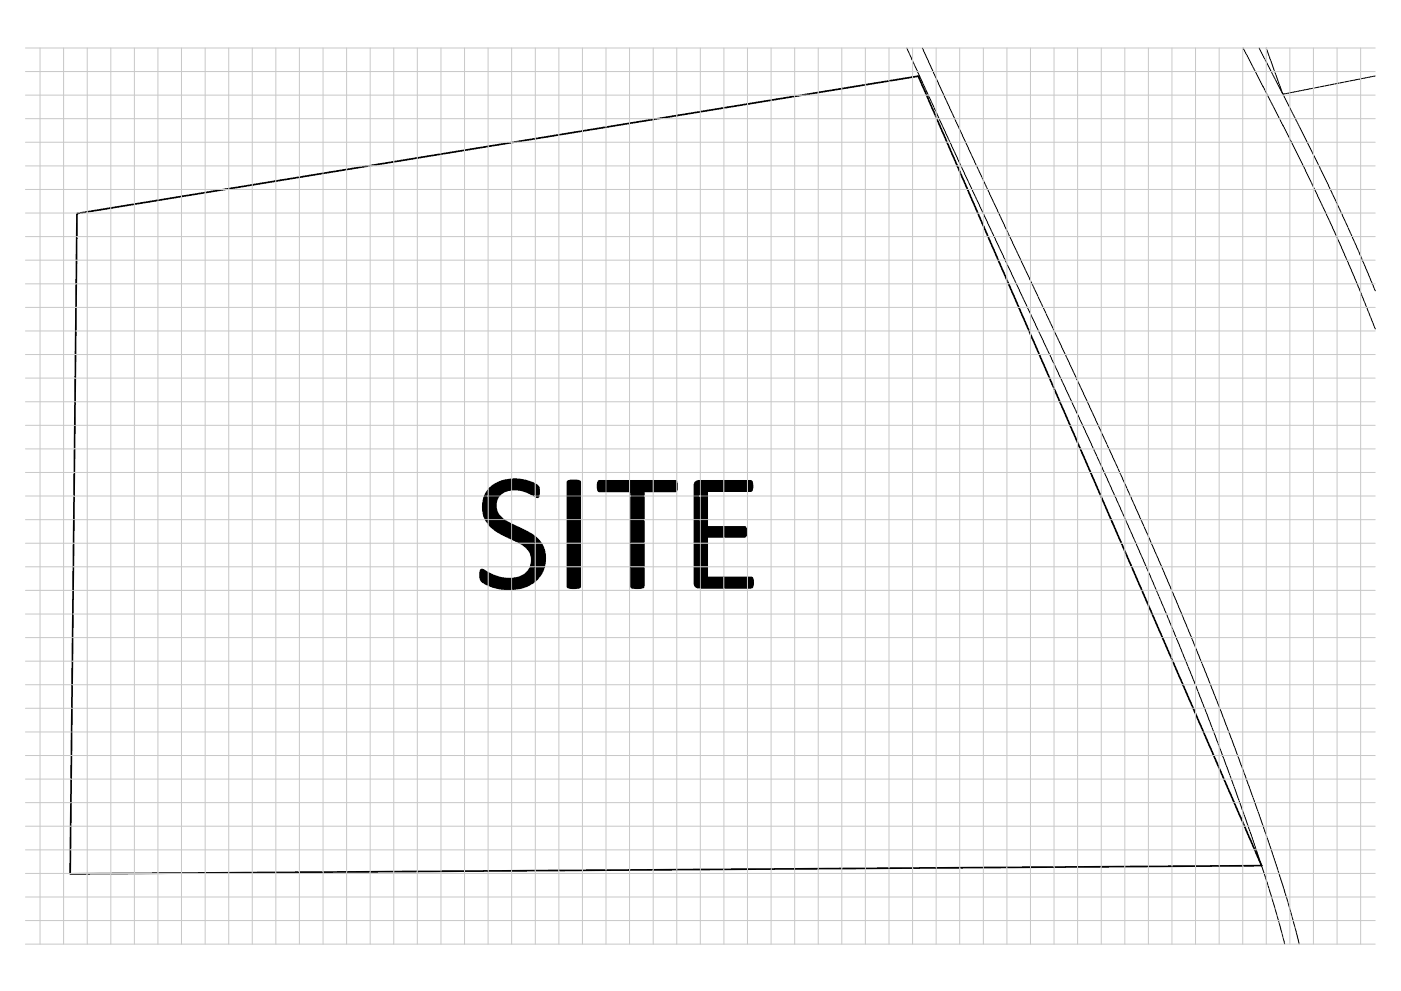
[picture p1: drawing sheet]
<svg xmlns="http://www.w3.org/2000/svg" width="594mm" height="420mm" viewBox="0 0 594 420" stroke-linecap="round" stroke-linejoin="round" font-family="sans-serif">
<defs><g id="words">
<text font-size="72.9" x="200.7" y="249.5">SITE</text>
</g></defs>
<!-- layer: 0 -->
<path d="M384.5 20.3l23 50.2 40.7 86.4a2028.4 2028.4 0 0 1 77.2 182.4 596.5 596.5 0 0 1 19.3 61M391.1 20.3l21.9 47.7 40.6 86.4a2236.7 2236.7 0 0 1 69.2 160.5 846.6 846.6 0 0 1 27.6 83.1l.5 2.3M527.1 20.3a1232.1 1232.1 0 0 1 48.2 99.6l7.8 19.6M533.9 20.3a1379.3 1379.3 0 0 1 42.1 86.1l7.1 16.9M536.9 20.3l7.1 19.6 39.1-7.7" fill="none" stroke="#000" stroke-width=".42"/>
<path d="M32.6 90.5l356.8-58.2 145.6 334.7-505.2 3.5z" fill="none" stroke="#000" stroke-width=".72"/>
<g fill="none" stroke="#c7c8ca" stroke-width=".42">
<path d="M10.8 30.3h572.3M10.8 20.3h572.3M17 20.3v380M27 20.3v380M37 20.3v380M47 20.3v380M57 20.3v380M67 20.3v380M77 20.3v380M87 20.3v380M97 20.3v380M107 20.3v380"/>
<path d="M117 20.3v380M127 20.3v380M137 20.3v380M147 20.3v380M157 20.3v380M167 20.3v380M177 20.3v380M187 20.3v380M197 20.3v380M207 20.3v380M217 20.3v380M227 20.3v380"/>
<path d="M237 20.3v380M247 20.3v380M257 20.3v380M267 20.3v380M277 20.3v380M287 20.3v380M297 20.3v380M307 20.3v380M316.9 20.3v380M327 20.3v380M337 20.3v380M347 20.3v380"/>
<path d="M357 20.3v380M366.9 20.3v380M377 20.3v380M387 20.3v380M397 20.3v380M407 20.3v380M417 20.3v380M427 20.3v380M437 20.3v380M447 20.3v380M456.9 20.3v380M467 20.3v380"/>
<path d="M477 20.3v380M487 20.3v380M497 20.3v380M506.9 20.3v380M517 20.3v380M527 20.3v380M537 20.3v380M546.9 20.3v380M556.9 20.3v380M567 20.3v380M577 20.3v380M10.8 50.3h572.3"/>
<path d="M10.8 40.3h572.3M10.8 70.3h572.3M10.8 60.3h572.3M10.8 90.3h572.3M10.8 80.3h572.3M10.8 110.3h572.3M10.8 100.3h572.3M10.8 130.3h572.3M10.8 120.3h572.3M10.8 150.3h572.3M10.8 140.3h572.3M10.8 170.3h572.3"/>
<path d="M10.8 160.3h572.3M10.8 190.3h572.3M10.8 180.3h572.3M10.8 210.3h572.3M10.8 200.3h572.3M10.8 230.3h572.3M10.8 220.3h572.3M10.8 250.3h572.3M10.8 240.3h572.3M10.8 270.3h572.3M10.8 260.3h572.3M10.8 290.3h572.3"/>
<path d="M10.8 280.3h572.3M10.8 310.3h572.3M10.8 300.3h572.3M10.8 330.3h572.3M10.8 320.3h572.3M10.8 350.3h572.3M10.8 340.3h572.3M10.8 370.3h572.3M10.8 360.3h572.3M10.8 390.3h572.3M10.8 380.3h572.3M10.8 400.3h572.3"/>
</g>
<use href="#words"/>
</svg>
